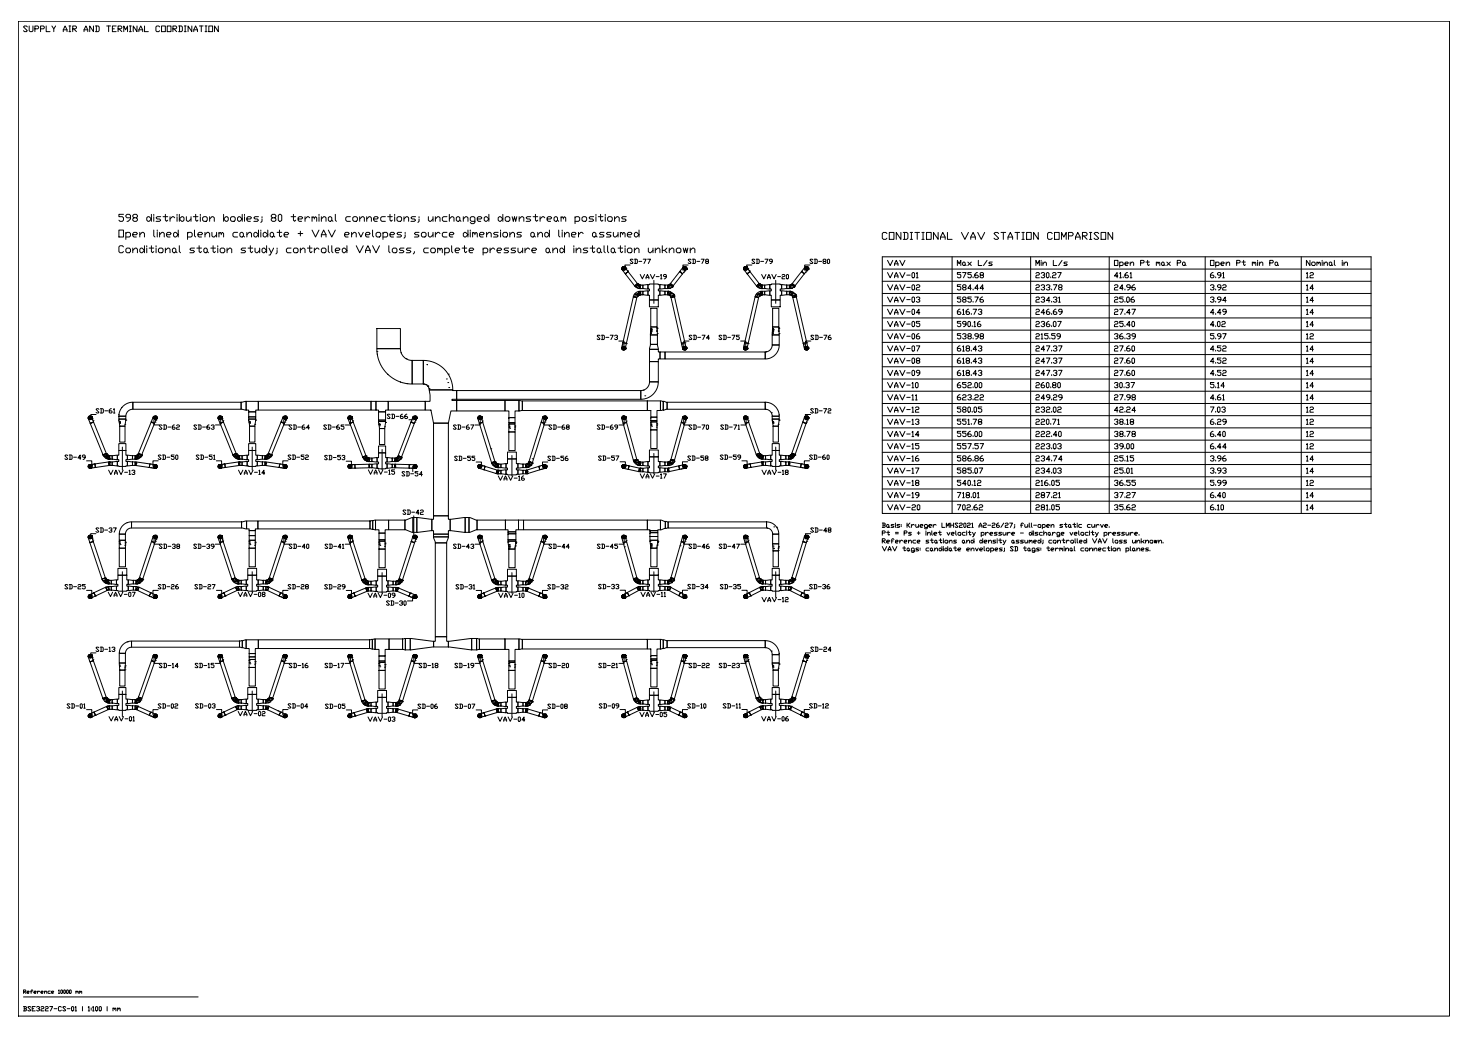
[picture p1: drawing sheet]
<svg xmlns="http://www.w3.org/2000/svg" width="841mm" height="594mm" viewBox="0 0 841 594" stroke-linecap="round" stroke-linejoin="round" font-family="sans-serif">
<defs><g id="words">
<g font-size="9.3">
<text x="67" y="129">598 distribution bodies; 80 terminal connections; unchanged downstream positions</text>
<text x="67" y="138">Open lined plenum candidate + VAV envelopes; source dimensions and liner assumed</text>
<text x="67" y="147">Conditional station study; controlled VAV loss, complete pressure and installation unknown</text>
</g>
<g font-size="7.9">
<text x="637" y="155">Open Pt max Pa</text>
<text x="692" y="155">Open Pt min Pa</text>
</g>
<text font-size="7.5" x="504" y="138">CONDITIONAL VAV STATION COMPARISON</text>
<g font-size="6.6">
<text x="12" y="19">SUPPLY AIR AND TERMINAL COORDINATION</text>
<text x="507" y="153">VAV</text>
<text x="547" y="153">Max L/s</text>
<text x="592" y="153">Min L/s</text>
<text x="747" y="153">Nominal in</text>
<text x="507" y="161">VAV-01</text>
<text x="547" y="161">575.68</text>
<text x="592" y="161">230.27</text>
<text x="637" y="161">41.61</text>
<text x="692" y="161">6.91</text>
<text x="747" y="161">12</text>
<text x="507" y="188">VAV-05</text>
<text x="547" y="188">590.16</text>
<text x="592" y="188">236.07</text>
<text x="637" y="188">25.40</text>
<text x="692" y="188">4.02</text>
<text x="747" y="188">14</text>
<text x="507" y="195">VAV-06</text>
<text x="547" y="195">538.98</text>
<text x="592" y="195">215.59</text>
<text x="637" y="195">36.39</text>
<text x="692" y="195">5.97</text>
<text x="747" y="195">12</text>
<text x="507" y="202">VAV-07</text>
<text x="547" y="202">618.43</text>
<text x="592" y="202">247.37</text>
<text x="637" y="202">27.60</text>
<text x="692" y="202">4.52</text>
<text x="747" y="202">14</text>
<text x="507" y="230">VAV-11</text>
<text x="547" y="230">623.22</text>
<text x="592" y="230">249.29</text>
<text x="637" y="230">27.98</text>
<text x="692" y="230">4.61</text>
<text x="747" y="230">14</text>
<text x="507" y="237">VAV-12</text>
<text x="547" y="237">580.05</text>
<text x="592" y="237">232.02</text>
<text x="637" y="237">42.24</text>
<text x="692" y="237">7.03</text>
<text x="747" y="237">12</text>
<text x="507" y="244">VAV-13</text>
<text x="547" y="244">551.78</text>
<text x="592" y="244">220.71</text>
<text x="637" y="244">38.18</text>
<text x="692" y="244">6.29</text>
<text x="747" y="244">12</text>
<text x="507" y="272">VAV-17</text>
<text x="547" y="272">585.07</text>
<text x="592" y="272">234.03</text>
<text x="637" y="272">25.01</text>
<text x="692" y="272">3.93</text>
<text x="747" y="272">14</text>
<text x="507" y="279">VAV-18</text>
<text x="547" y="279">540.12</text>
<text x="592" y="279">216.05</text>
<text x="637" y="279">36.55</text>
<text x="692" y="279">5.99</text>
<text x="747" y="279">12</text>
<text x="507" y="286">VAV-19</text>
<text x="547" y="286">718.01</text>
<text x="592" y="286">287.21</text>
<text x="637" y="286">37.27</text>
<text x="692" y="286">6.40</text>
<text x="747" y="286">14</text>
<text x="507" y="294">VAV-20</text>
<text x="547" y="294">702.62</text>
<text x="592" y="294">281.05</text>
<text x="637" y="294">35.62</text>
<text x="692" y="294">6.10</text>
<text x="747" y="294">14</text>
</g>
<g font-size="6.2">
<text x="507" y="167">VAV-02</text>
<text x="547" y="167">584.44</text>
<text x="592" y="167">233.78</text>
<text x="637" y="167">24.96</text>
<text x="692" y="167">3.92</text>
<text x="747" y="167">14</text>
<text x="507" y="174">VAV-03</text>
<text x="547" y="174">585.76</text>
<text x="592" y="174">234.31</text>
<text x="637" y="174">25.06</text>
<text x="692" y="174">3.94</text>
<text x="747" y="174">14</text>
<text x="507" y="181">VAV-04</text>
<text x="547" y="181">616.73</text>
<text x="592" y="181">246.69</text>
<text x="637" y="181">27.47</text>
<text x="692" y="181">4.49</text>
<text x="747" y="181">14</text>
<text x="507" y="209">VAV-08</text>
<text x="547" y="209">618.43</text>
<text x="592" y="209">247.37</text>
<text x="637" y="209">27.60</text>
<text x="692" y="209">4.52</text>
<text x="747" y="209">14</text>
<text x="507" y="216">VAV-09</text>
<text x="547" y="216">618.43</text>
<text x="592" y="216">247.37</text>
<text x="637" y="216">27.60</text>
<text x="692" y="216">4.52</text>
<text x="747" y="216">14</text>
<text x="507" y="223">VAV-10</text>
<text x="547" y="223">652.00</text>
<text x="592" y="223">260.80</text>
<text x="637" y="223">30.37</text>
<text x="692" y="223">5.14</text>
<text x="747" y="223">14</text>
<text x="507" y="251">VAV-14</text>
<text x="547" y="251">556.00</text>
<text x="592" y="251">222.40</text>
<text x="637" y="251">38.78</text>
<text x="692" y="251">6.40</text>
<text x="747" y="251">12</text>
<text x="507" y="258">VAV-15</text>
<text x="547" y="258">557.57</text>
<text x="592" y="258">223.03</text>
<text x="637" y="258">39.00</text>
<text x="692" y="258">6.44</text>
<text x="747" y="258">12</text>
<text x="36" y="265">SD-49</text>
<text x="89" y="265">SD-50</text>
<text x="111" y="265">SD-51</text>
<text x="164" y="265">SD-52</text>
<text x="507" y="265">VAV-16</text>
<text x="547" y="265">586.86</text>
<text x="592" y="265">234.74</text>
<text x="637" y="265">25.15</text>
<text x="692" y="265">3.96</text>
<text x="747" y="265">14</text>
<text x="210" y="273">VAV-15</text>
<text x="341" y="339">SD-33</text>
<text x="393" y="339">SD-34</text>
</g>
<g font-size="5.7">
<text x="360" y="152">SD-77</text>
<text x="393" y="152">SD-78</text>
<text x="430" y="152">SD-79</text>
<text x="463" y="152">SD-80</text>
<text x="365" y="161">VAV-19</text>
<text x="435" y="161">VAV-20</text>
<text x="341" y="196">SD-73</text>
<text x="394" y="196">SD-74</text>
<text x="411" y="196">SD-75</text>
<text x="463" y="196">SD-76</text>
<text x="54" y="238">SD-61</text>
<text x="463" y="238">SD-72</text>
<text x="220" y="241">SD-66</text>
<text x="90" y="247">SD-62</text>
<text x="110" y="247">SD-63</text>
<text x="164" y="247">SD-64</text>
<text x="184" y="247">SD-65</text>
<text x="259" y="247">SD-67</text>
<text x="313" y="247">SD-68</text>
<text x="341" y="247">SD-69</text>
<text x="393" y="247">SD-70</text>
<text x="412" y="247">SD-71</text>
<text x="185" y="265">SD-53</text>
<text x="259" y="265">SD-55</text>
<text x="313" y="265">SD-56</text>
<text x="341" y="265">SD-57</text>
<text x="393" y="265">SD-58</text>
<text x="411" y="264">SD-59</text>
<text x="462" y="264">SD-60</text>
<text x="61" y="273">VAV-13</text>
<text x="135" y="273">VAV-14</text>
<text x="229" y="274">SD-54</text>
<text x="365" y="275">VAV-17</text>
<text x="435" y="273">VAV-18</text>
<text x="284" y="276">VAV-16</text>
<text x="230" y="296">SD-42</text>
<text x="54" y="306">SD-37</text>
<text x="463" y="306">SD-48</text>
<text x="90" y="315">SD-38</text>
<text x="110" y="315">SD-39</text>
<text x="164" y="315">SD-40</text>
<text x="185" y="315">SD-41</text>
<text x="259" y="315">SD-43</text>
<text x="313" y="315">SD-44</text>
<text x="341" y="315">SD-45</text>
<text x="393" y="315">SD-46</text>
<text x="411" y="315">SD-47</text>
<text x="36" y="339">SD-25</text>
<text x="89" y="339">SD-26</text>
<text x="110" y="339">SD-27</text>
<text x="164" y="339">SD-28</text>
<text x="185" y="339">SD-29</text>
<text x="260" y="339">SD-31</text>
<text x="313" y="339">SD-32</text>
<text x="411" y="339">SD-35</text>
<text x="462" y="339">SD-36</text>
<text x="61" y="343">VAV-07</text>
<text x="135" y="343">VAV-08</text>
<text x="210" y="344">VAV-09</text>
<text x="220" y="348">SD-30</text>
<text x="284" y="344">VAV-10</text>
<text x="366" y="343">VAV-11</text>
<text x="435" y="346">VAV-12</text>
<text x="54" y="374">SD-13</text>
<text x="463" y="374">SD-24</text>
<text x="90" y="384">SD-14</text>
<text x="110" y="384">SD-15</text>
<text x="164" y="384">SD-16</text>
<text x="185" y="384">SD-17</text>
<text x="239" y="384">SD-18</text>
<text x="259" y="384">SD-19</text>
<text x="313" y="384">SD-20</text>
<text x="342" y="384">SD-21</text>
<text x="393" y="384">SD-22</text>
<text x="411" y="384">SD-23</text>
<text x="37" y="407">SD-01</text>
<text x="89" y="407">SD-02</text>
<text x="111" y="407">SD-03</text>
<text x="164" y="407">SD-04</text>
<text x="185" y="407">SD-05</text>
<text x="238" y="407">SD-06</text>
<text x="260" y="407">SD-07</text>
<text x="313" y="407">SD-08</text>
<text x="342" y="407">SD-09</text>
<text x="393" y="407">SD-10</text>
<text x="413" y="407">SD-11</text>
<text x="462" y="407">SD-12</text>
<text x="135" y="411">VAV-02</text>
<text x="365" y="412">VAV-05</text>
<text x="61" y="414">VAV-01</text>
<text x="210" y="415">VAV-03</text>
<text x="284" y="415">VAV-04</text>
<text x="435" y="414">VAV-06</text>
<text x="12" y="580">BSE3227-CS-01 | 1:100 | mm</text>
</g>
<text font-size="5.3" x="12" y="570">Reference 10000 mm</text>
</g></defs>
<!-- layer: MATERIAL -->
<g fill="none" stroke="#000" stroke-width=".57">
<path d="M356 154h.1M356 153h2l2 3-2 1-2-3zM356 153h.1M357 155h.1M357 154h.1M357 153h.1M358 153h.1M358 154h.1M358 157h.1M358 157l2-1 5 7-1 1zM359 155h.1M389 156l2 1-5 7-2-2z"/>
<path d="M390 155h.1M391 154h.1M391 153h1l1 1-2 3-2-1zM391 156h.1M392 154h.1M392 155h.1M393 154h.1M426 154h.1M426 153h2l2 3-2 1-2-3zM426 153h.1M426 155h.1M427 154h.1"/>
<path d="M427 155h.1M427 153h.1M428 154h.1M428 153h.1M428 157h.1M428 157l2-1 5 7-2 1zM429 155h.1M459 156l2 1-6 7-1-2zM459 155h.1M461 154h.1M461 153h1l1 1-2 3-2-1zM461 156h.1"/>
<path d="M461 155h.1M462 155h.1M462 154h.1M463 154h.1M363 170h2l-6 27-2-1zM363 170h.1M363 169h.1M364 170h.1M364 164l1-2 2 1v2h-2zM364 168h.1M364 169h.1M364 168l3-1v2h-2v1h-2z"/>
<path d="M364 164h.1M365 165h.1M365 169h.1M365 163h.1M365 164h.1M365 168h.1M365 170h.1M366 168h.1M366 164h.1M366 163h.1M366 167h.1M366 165h.1"/>
<path d="M366 169h.1M367 168h.1M367 163h.1M367 167h.1M367 169h.1M367 165h.1M367 164h.1M367 167h1v2h-1zM367 163h1v2h-1zM368 167h3v2h-3zM368 163h3v3l-3-1zM371 163h7v3h-1v1h1v2h-1v3h-5v-3h-1v-2h1v-1h-1z"/>
<path d="M372 172h5v4h-5zM373 177h3v10h-3zM378 163h3v2l-3 1zM378 167h3v2h-3zM381 163h1v2h-1zM381 167h1v2h-1zM382 163l2-1 2 2-2 1h-2zM382 167l3 1 1 2h-2v-1h-2zM383 164h.1M383 168h.1M383 169h.1M383 167h.1"/>
<path d="M383 165h.1M383 163h.1M384 169h.1M384 168h.1M384 164h.1M384 165h.1M384 167h.1M384 163h.1M384 170h.1M384 170h2l6 26-2 1zM385 168h.1M385 165h.1"/>
<path d="M385 169h.1M385 164h.1M385 163h.1M385 170h.1M386 168h.1M386 170h.1M386 169h.1M433 170h2l-6 27-2-1zM433 170h.1M433 169h.1M433 164l2-2 2 1v2h-2zM433 168h.1"/>
<path d="M433 168l4-1v2h-2v1h-2zM434 169h.1M434 164h.1M434 165h.1M435 165h.1M435 163h.1M435 169h.1M435 164h.1M435 168h.1M435 170h.1M435 167h.1M436 167h.1"/>
<path d="M436 169h.1M436 164h.1M436 168h.1M436 163h.1M436 165h.1M437 163h.1M437 164h.1M437 167h1v2h-1zM437 163h1v2h-1zM438 163h3v3l-3-1zM438 167h3v2h-3zM441 163h7v3h-1v1h1v2h-1v3h-5v-3h-1v-2h1v-1h-1z"/>
<path d="M442 172h5v4h-5zM443 177h3v10h-3zM448 167h3v2h-3zM448 163h3v2l-3 1zM451 167h1v2h-1zM451 163h1v2h-1zM452 163l2-1 1 2-1 1h-2zM452 167l3 1 1 2h-2l-1-1h-1zM452 164h.1M452 168h.1M452 169h.1M453 164h.1"/>
<path d="M453 168h.1M453 167h.1M453 165h.1M453 163h.1M453 169h.1M454 165h.1M454 164h.1M454 167h.1M454 169h.1M454 163h.1M454 168h.1M454 170h.1"/>
<path d="M454 170h2l6 26-2 1zM455 165h.1M455 169h.1M455 164h.1M455 163h.1M455 168h.1M455 170h.1M456 169h.1M456 170h.1M216 200h13l1 3 2 2 2 1h2v14l-7-1-7-5-4-6-2-4zM216 188h13v12h-13zM356 199h.1"/>
<path d="M356 200h.1M356 198h.1M357 200h.1M357 197h.1M357 199h.1M357 196l2 1-1 3-1 1-1-1zM358 199h.1M358 200h.1M359 197h.1M373 197h4v3h-5zM373 192h4v5h-4zM373 191h.1"/>
<path d="M373 190h.1M373 187h3l1 5h-4zM373 189h.1M373 188h.1M376 188h.1M376 189h.1M376 190h.1M377 191h.1M390 197l2-1 1 3v1h-2zM391 197h.1M391 199h.1M391 200h.1"/>
<path d="M392 199h.1M392 200h.1M393 199h.1M393 200h.1M426 199h.1M426 200h.1M426 198h.1M426 197h.1M427 199h.1M427 200h.1M427 196l2 1-1 3-1 1-1-1zM428 199h.1"/>
<path d="M428 200h.1M429 197h.1M442 192h4v6h-4zM442 198h4v3l-3 3-5 2v-4l3-2zM443 191h.1M443 190h.1M443 187h3v5h-4zM443 189h.1M443 188h.1M446 188h.1M446 189h.1M446 190h.1"/>
<path d="M446 191h.1M460 197l2-1 1 3-1 1h-1zM460 197h.1M461 199h.1M461 200h.1M462 200h.1M462 199h.1M463 199h.1M463 200h.1M216 201h.1M222 214h.1M229 219h.1"/>
<path d="M230 202h.1M233 205h.1M233 220h.1M236 206h.1M236 206h7v14h-7zM243 206l6 2 6 4 3 5 1 6h-13l-1-2-2-1zM245 209h.1M256 217h.1M257 219h.1M257 214h.1M372 219h5l-1 5-2 2-2 2-5 1v-5l2-1 2-1zM372 200h5v2h1v4h-1v1h-5z"/>
<path d="M372 207h5v12h-5zM378 202h3v4h-3zM381 202h57v4h-57zM51 239h.1M51 240h.1M51 239v-1l1 1 2 3-2 1zM51 238h.1M52 239h.1M52 238h.1M52 240h.1M53 240h.1M68 238h4v2h-4z"/>
<path d="M70 234h.1M70 233l3-2 3-1v4l-3 1-1 3h-4l1-2zM76 230h62v4h-62zM88 239h.1M88 239l1-1 1 1-1 4-2-1zM88 240h.1M88 238h.1M89 239h.1M89 240h.1M89 238h.1M90 239h.1M90 240h.1"/>
<path d="M125 239h.1M125 240h.1M125 239h2l1 3-2 1-1-3zM125 238h.1M126 239h.1M126 240h.1M126 238h.1M127 240h.1M127 239h.1M138 230h3v5l-3-1zM141 230h7v5h-1v1h-5v-1h-1zM142 239h5v1h-5z"/>
<path d="M142 236h5v3h-5zM148 230h65v5h-65zM162 239h.1M162 239l1-1 1 1-1 4-2-1zM162 240h.1M163 239h.1M163 240h.1M163 238h.1M164 240h.1M164 238h.1M164 239h.1M199 240h.1"/>
<path d="M199 239h.1M199 239l2-1v1l1 3-2 1zM200 239h.1M200 240h.1M200 238h.1M201 240h.1M201 239h.1M201 238h.1M202 240h.1M213 230h2v5h-2zM215 230h7v5h-1v1h-4v-1h-2zM217 236h4v5h-4z"/>
<path d="M222 230h22v5h-22zM236 239h.1M237 239h.1M237 239l1-1 1 1-2 4-2-1zM237 240h.1M237 238h.1M238 240h.1M238 239h.1M238 238h.1M239 240h.1M239 239h.1M243 220h.1"/>
<path d="M244 220h.1M245 221h.1M246 223h.1M246 223l16 1v5h-3h3v6h-4l-1 7h-9l-1-7h-3v-5h2zM257 222h.1M262 229h27v6h-27zM262 224h105v5h-105zM274 240h.1M274 239h.1M274 239h1l2 3-2 1zM274 238h.1M275 239h.1"/>
<path d="M275 238h.1M275 240h.1M276 239h.1M276 240h.1M289 229h8v6h-2v4h-3v-4h-3zM292 239h3v3h-3zM297 229l2 1v5h-2zM299 230h72v5h-72zM311 239h.1M311 239l1-1 1 1-1 4-2-1zM311 240h.1M312 240h.1"/>
<path d="M312 239h.1M312 238h.1M313 240h.1M313 239h.1M356 240h.1M356 239h.1M356 239h2l1 3-2 1-1-3zM357 240h.1M357 239h.1M357 238h.1M358 239h.1M358 238h.1"/>
<path d="M358 240h.1M368 224h.1M369 227h.1M371 230h7v5h-2v4h-3v-4h-2zM373 239h3v2h-3zM378 230h2v5h-1h-1zM380 230h2v4l-2 1zM382 230h56v4h-56zM391 239h.1M391 239l1-1 1 1-1 4-2-1zM391 240h.1M392 239h.1"/>
<path d="M392 240h.1M392 238h.1M393 239h.1M393 240h.1M426 240h.1M426 239h.1M426 239l1-1 1 1 1 3-2 1zM427 239h.1M427 238h.1M427 240h.1M428 240h.1M428 239h.1"/>
<path d="M438 230l3 1 3 1 2 3v3h-4l-1-2-3-2zM442 236h.1M442 238h4v2h-4zM446 238h.1M461 239h.1M461 239l1-1 1 1-1 4-2-1zM461 240h.1M462 240h.1M463 240h.1M52 242h.1M52 243l2-1 7 18-2 1zM53 241h.1"/>
<path d="M61 260h.1M68 254h4v4h-4zM68 258h4v3h1v2h-1v1h1v3h-6v-3h1v-1h-1v-2h1zM68 240h4v4h-3zM68 241h.1M68 242h.1M69 243h.1M69 244h3v9h-3zM72 243h.1M72 241h.1M87 242l2 1-8 18-2-1zM87 242h.1"/>
<path d="M126 242h.1M126 243l2-1 7 18-2 1zM128 241h.1M135 260h.1M142 254h5v4h-5zM142 258h5v3v2v1v3h-5v-3v-1v-2zM142 240h5l-1 4h-3zM143 241h.1M143 242h.1M143 243h.1M143 244h3v9h-3zM146 243h.1"/>
<path d="M146 241h.1M161 242l2 1-8 18-1-1zM161 242h.1M200 242h.1M200 243l2-1 8 19-2 1zM202 241h.1M217 241h4h-4zM217 241h4l-1 5h-3zM217 259h4v3h1v3h-1v1h1v2h-6v-2h1v-1h-1v-3h1zM217 255h4v4h-4zM217 243h.1M217 244h.1"/>
<path d="M217 246h3v9h-3zM220 244h.1M235 242l2 1-7 19-2-1zM238 242h.1M238 241h.1M248 242h9v54h-9zM275 242h.1M275 243l2-1 7 22-2 1zM275 243h.1M276 241h.1M281 257h.1M291 259h5v4h-5z"/>
<path d="M292 247h3v11h-3zM292 243h3v4h-3zM292 243h.1M292 244h.1M292 245h.1M292 242h3v1h-3zM295 246h.1M295 245h.1M295 244h.1M310 242l2 1-7 22-2-1zM310 242h.1M313 241h.1"/>
<path d="M357 242h.1M357 243l2-1 6 21-2 1zM359 241h.1M372 258h5v4h-5zM373 246h3v11h-3zM373 241h3v1h-3zM373 242h3v4h-3zM373 242h.1M373 243h.1M373 244h.1M376 245h.1M376 244h.1"/>
<path d="M376 243h.1M390 242l2 1-6 21-2-1zM390 242h.1M393 241h.1M427 242h.1M427 243l2-1 6 18h-2zM429 241h.1M435 260h.1M442 254h4v4h-4zM442 258h4v3h1v2h-1v1h1v3h-5v-3v-1v-2zM442 240h4v4h-3zM443 241h.1"/>
<path d="M443 242h.1M443 243h.1M443 244h3v9h-3zM446 243h.1M446 241h.1M454 260h.1M460 242l2 1-6 17h-2zM460 242h.1M462 242h.1M462 241h.1M51 267h.1M51 268h.1"/>
<path d="M51 267l3-1 1 2h-4zM52 268h.1M52 267h.1M52 266h.1M54 266h.1M54 266l8-1v2l-7 1zM55 268h.1M59 261l2-1 2 1v2l-3-1zM59 261h.1M60 261h.1M60 262h.1M60 260h.1"/>
<path d="M61 261h.1M61 262h.1M61 263h.1M62 261h.1M62 262h.1M62 263h.1M62 265h1v2zM62 265h.1M62 266h.1M63 262h.1M63 265h.1M63 266h.1"/>
<path d="M63 263h.1M63 261h.1M63 265h1v2h-1zM63 261h1v2h-1zM64 261h3v2h-3zM64 265l3-1v3h-3zM73 261h3v2h-3zM73 264l3 1v2h-3zM76 261h1v2h-1zM76 265h1v2h-1zM77 261l2-1 2 1-1 1-2 1h-1zM77 265h1v2z"/>
<path d="M77 262h.1M78 261h.1M78 262h.1M78 265h.1M78 263h.1M78 266h.1M78 265l8 1v2l-8-1zM79 262h.1M79 263h.1M79 261h.1M79 260h.1M80 262h.1"/>
<path d="M80 261h.1M80 260h.1M81 262h.1M81 261h.1M86 266h3l1 2h-1h-3zM86 266h.1M86 268h.1M88 268h.1M88 267h.1M89 268h.1M89 267h.1M90 267h.1"/>
<path d="M90 268h.1M125 267h.1M125 268h.1M125 266h4v2h-3l-1-1zM126 267h.1M126 268h.1M126 266h.1M127 266h.1M127 267h.1M127 268h.1M128 266h.1M129 266l8-1v2l-8 1z"/>
<path d="M129 268h.1M133 261l2-1 2 1v2l-2-1zM134 261h.1M134 262h.1M135 262h.1M135 261h.1M135 263h.1M136 262h.1M136 260h.1M136 261h.1M136 263h.1M137 261h.1"/>
<path d="M137 262h.1M137 263h.1M137 265v2zM137 265h.1M137 266h.1M137 261h2v2h-2zM137 265h2v2h-2zM139 261h3v2h-3zM139 265l3-1v3h-3zM147 264l3 1v2h-3zM147 261h3v2h-3zM150 265h2v2h-2z"/>
<path d="M150 261h2v2h-2zM152 261l2-1 2 1-2 1-2 1zM152 265v2zM152 262h.1M152 265h.1M152 261h.1M152 263h.1M152 266h.1M152 265l8 1v2l-8-1zM153 261h.1M153 263h.1M153 262h.1"/>
<path d="M153 260h.1M154 260h.1M154 262h.1M154 261h.1M155 262h.1M155 261h.1M160 266h4v2h-1h-3zM160 266h.1M161 268h.1M162 268h.1M162 267h.1M163 267h.1"/>
<path d="M163 268h.1M164 268h.1M164 267h.1M199 267h.1M200 268h.1M200 266h3v2h-3l-1-1zM200 267h.1M201 268h.1M201 267h.1M201 266h.1M203 266h.1M203 268h.1"/>
<path d="M203 266h8l1 2h-9zM208 262l2-1 2 1v2h-3zM208 262h.1M208 263h.1M209 263h.1M209 262h.1M209 264h.1M210 264h.1M210 261h.1M210 262h.1M210 263h.1M211 262h.1"/>
<path d="M211 263h.1M211 264h.1M212 262h1v2h-1zM213 266h3v2h-3zM213 262h3v3l-3-1zM222 266h3v2h-3zM222 262h3v2l-3 1zM225 262h1v2h-1zM226 262l2-1 2 1-1 1-2 1h-1zM226 263h.1M226 266h8v2h-8zM226 264h.1"/>
<path d="M227 264h.1M227 263h.1M227 262h.1M228 263h.1M228 264h.1M228 262h.1M228 261h.1M229 264h.1M229 263h.1M229 262h.1M230 263h.1M230 262h.1"/>
<path d="M234 266h4v2h-4zM235 266h.1M237 267h.1M237 266h.1M238 266h.1M238 267h.1M239 267h.1M274 267h.1M274 268h.1M274 267l1-1 3 1-1 2-3-1zM275 267h.1M275 268h.1"/>
<path d="M275 266h.1M276 267h.1M277 267h.1M277 269h.1M278 267l7 2-1 2-7-2zM282 265l2-1v2h1v2l-2-1zM282 265h.1M282 266h.1M283 267h.1M283 265h.1M283 266h.1M284 264h.1"/>
<path d="M284 265h.1M284 266h.1M284 267h.1M284 268h.1M285 267h.1M285 266h.1M285 269v2h-1zM285 270h.1M285 268h.1M285 269h.1M285 266h2v2h-2zM285 269h2v2h-2z"/>
<path d="M287 266h3v2h-3zM287 269h3v3l-3-1zM291 263h5v3h1v2h-1v1h1v3h-7v-3h1v-1h-1v-2h1zM297 269h3v2l-3 1zM297 266h3v2h-3zM300 269h1v2h-1zM300 266h1v2h-1zM301 266l1-1 1-1 2 1-1 2-2 1h-1zM301 269h1v2h-1zM301 267h.1M301 269h.1M301 268h.1"/>
<path d="M302 269h.1M302 267h.1M302 270h.1M302 268h.1M302 269l7-2v2l-7 2zM302 266h.1M303 267h.1M303 265h.1M303 266h.1M304 266h.1M304 265h.1M304 267h.1"/>
<path d="M305 266h.1M305 265h.1M305 263h.1M309 267l3-1 1 1-1 1-3 1zM309 267h.1M310 269h.1M311 267h.1M311 268h.1M311 269h.1M312 267h.1M312 268h.1M313 267h.1"/>
<path d="M313 268h.1M356 267h.1M356 268h.1M356 267l1-1 3 1v2l-3-1zM357 267h.1M357 268h.1M358 267h.1M358 268h.1M358 266h.1M360 267h.1M360 269h.1M360 267l6 1v2l-6-1z"/>
<path d="M363 264l2-1 1 1 1 1v2l-3-1zM363 264h.1M363 265h.1M364 264h.1M364 265h.1M364 266h.1M365 265h.1M365 264h.1M365 266h.1M365 263h.1M366 264h.1M366 267h.1"/>
<path d="M366 265h.1M366 266h.1M366 268h1v2h-1zM367 269h.1M367 267h.1M367 265h.1M367 268h.1M367 265h1v2h-1zM367 268h1v2h-1zM368 265l3-1v3h-3zM368 268h3v3l-3-1zM372 262h5v2h1v3h-1v1h1v3h-7v-3h1v-1h-1v-3h1z"/>
<path d="M378 264l3 1v2h-3zM378 268h3v2l-3 1zM381 265h1v2h-1zM381 268h1v2h-1zM382 268h1v2h-1zM382 265l2-1v-1l2 1-1 2-2 1h-1zM383 266h.1M383 265h.1M383 267h.1M383 268h.1M383 269h.1M383 268l6-1v2l-6 1z"/>
<path d="M383 264h.1M384 264h.1M384 265h.1M384 266h.1M384 263h.1M385 263h.1M385 266h.1M385 264h.1M385 265h.1M386 265h.1M386 264h.1M389 267l3-1 1 1-1 1-3 1z"/>
<path d="M389 267h.1M390 269h.1M391 268h.1M391 267h.1M392 268h.1M392 267h.1M393 268h.1M393 267h.1M426 267h.1M426 268h.1M426 266h4v2h-3h-1zM426 266h.1"/>
<path d="M427 267h.1M427 268h.1M427 266h.1M428 266h.1M428 267h.1M428 268h.1M429 266h.1M430 266l6-1 1 2-7 1zM430 268h.1M433 260h2l2 1v2l-2-1zM433 261h.1M434 261h.1"/>
<path d="M434 260h.1M434 262h.1M435 261h.1M435 262h.1M435 263h.1M436 260h.1M436 261h.1M436 262h.1M436 263h.1M436 265h1v2zM437 261h.1M437 262h.1"/>
<path d="M437 265h.1M437 266h.1M437 265h2v2h-2zM437 261h2v2h-2zM439 265l3-1v3h-3zM439 261h3v2h-3zM447 264l3 1v2h-3zM447 261h3v2h-3zM450 261h2v2h-2zM450 265h2v2h-2zM452 261l2-1h2l-2 2-2 1zM452 265v2z"/>
<path d="M452 262h.1M452 263h.1M452 261h.1M452 265h.1M452 266h.1M452 265l7 1v2l-7-1zM453 262h.1M453 263h.1M453 261h.1M453 260h.1M454 262h.1M454 261h.1"/>
<path d="M455 261h.1M455 260h.1M459 266h3l1 2h-1h-3zM459 266h.1M459 268h.1M461 268h.1M461 267h.1M462 267h.1M462 268h.1M462 266h.1M463 267h.1M463 268h.1"/>
<path d="M73 299h.1M75 299h63v3h-63zM138 299l3-1v5l-3-1zM141 298h7v5h-2v1h-3v-1h-2zM148 298h64v5h-64zM212 298h2v5h-2zM214 298h1v6l-1-1zM215 298h8v6h-2v1h-4v-1h-2zM223 298h9v6h-9zM232 298l5-2v9l-5-1zM237 296h2v9h-2zM239 296l8 1v7l-8 1z"/>
<path d="M248 296h9v1h1v7h-1v2h-9v-2h-1v-7h1zM258 297l8-1v9l-8-1zM266 296h3v9h-3zM269 296l4 2v6l-4 1zM273 298h17v6h-17zM290 298h7v6h-1v1h-5v-1h-1zM297 298h3v6h-3zM300 298h71v6h-71zM371 298h7v6h-1h-6zM378 298l3 1v4l-2 1h-1zM381 299h2v3l-2 1zM383 299h56v3h-56z"/>
<path d="M439 299h3l2 2 2 2v3h-3l-1-2-3-2zM51 308h.1M51 307h1l1 3-2 1zM51 307h.1M51 309h.1M51 311h.1M51 311l2-1 7 21-2 1zM52 308h.1M53 308h.1M53 309h.1M68 310h4v4h-4zM68 311h.1"/>
<path d="M68 312h.1M68 310h.1M68 314h4v11h-4zM68 306h4v4h-4zM69 312h.1M70 301l3-1 2-1v3l-2 2-1 2h-4l1-3zM72 313h.1M72 312h.1M72 311h.1M87 310l2 1-7 21-2-1zM87 310h.1M88 308h.1"/>
<path d="M88 307h.1M88 307h1h1l-1 4-2-1zM89 307h.1M89 309h.1M89 308h.1M90 307h.1M90 308h.1M125 308h.1M125 307h2l1 3-2 1zM125 307h.1M126 307h.1M126 309h.1"/>
<path d="M126 308h.1M126 311h.1M126 311l2-1 7 21-2 1zM127 308h.1M127 307h.1M128 309h.1M143 314h3v11h-3zM143 307h3v3h-3zM143 310h3v4h-3zM143 310h.1M143 311h.1M143 312h.1"/>
<path d="M143 304h3v3h-3zM146 313h.1M146 312h.1M146 311h.1M161 310l2 1-7 21-2-1zM161 310h.1M162 308h.1M162 307h.1M162 307h1h1l-1 4-2-1zM163 307h.1M163 308h.1M163 309h.1"/>
<path d="M164 309h.1M164 307h.1M164 308h.1M199 308h.1M199 307h.1M199 307h2l1 3-2 1zM200 307h.1M200 308h.1M200 309h.1M200 311h.1M200 311l2-1 7 22h-2zM201 308h.1"/>
<path d="M201 307h.1M202 308h.1M202 309h.1M217 310h4v5h-4zM217 312h.1M217 311h.1M217 315h4v10h-4zM217 309h4v1h-4zM217 305h4v4h-4zM218 312h.1M220 313h.1M220 312h.1"/>
<path d="M221 311h.1M236 310l2 1-7 21h-2zM236 310h.1M236 308h.1M237 307h.1M237 307h1h1l-1 4-2-1zM237 308h.1M237 309h.1M238 307h.1M238 309h.1M238 308h.1M238 310h.1"/>
<path d="M239 308h.1M239 307h.1M248 306h9v2h-9zM248 308h9l-1 3h-7zM249 311h7v54h-7zM274 308h.1M274 307h.1M274 307h2l1 3-2 1zM274 309h.1M275 307h.1M275 308h.1M275 311h.1"/>
<path d="M275 311l2-1 7 22h-2zM276 307h.1M276 308h.1M276 309h.1M291 309h5v1h-5zM291 306h5v3h-5zM291 310h5l-1 5h-3zM291 311h.1M291 305h5v1h-5zM291 312h.1M291 313h.1M292 314v1z"/>
<path d="M292 313h.1M292 315h3v10h-3zM292 312h.1M292 314h.1M295 314h.1M295 313h.1M295 312h.1M295 311h.1M296 311h.1M310 310l2 1-7 21h-2zM310 310h.1M311 308h.1"/>
<path d="M311 307h.1M311 307h1h1l-1 4-2-1zM312 308h.1M312 307h.1M312 309h.1M313 307h.1M313 308h.1M356 308h.1M356 307h.1M356 307h2l1 3-2 1zM357 308h.1M357 307h.1"/>
<path d="M357 309h.1M357 311h.1M357 311l2-1 6 21-2 1zM358 307h.1M358 308h.1M358 313h.1M359 310h.1M372 307h5v3h-5zM372 305h5v2h-5zM372 310h5l-1 4h-3zM372 310h.1M372 304h5v1h-5z"/>
<path d="M373 311h.1M373 312h.1M373 313h.1M373 314h3v11h-3zM373 314h.1M376 313h.1M376 312h.1M377 311h.1M377 310h.1M390 313h.1M390 310l2 1-6 21-2-1zM390 310h.1"/>
<path d="M391 308h.1M391 307h.1M391 307h1h1l-1 4-2-1zM392 307h.1M392 308h.1M392 309h.1M393 307h.1M393 308h.1M393 309h.1M426 308h.1M426 307h.1M426 307h2l1 3-2 1z"/>
<path d="M427 308h.1M427 307h.1M427 309h.1M427 311h.1M427 311l2-1 6 21-2 1zM428 308h.1M428 307h.1M429 309h.1M443 306h3v6h-3zM443 312h3v4h-3zM443 313h.1M443 316h3v9h-3z"/>
<path d="M443 314h.1M443 302h.1M445 302h.1M446 314h.1M446 315h.1M446 313h.1M460 310l2 1-6 21-2-1zM460 310h.1M461 308h.1M461 307h.1M461 307h1h1l-1 4-2-1zM462 308h.1"/>
<path d="M462 309h.1M462 310h.1M463 309h.1M463 308h.1M53 340h.1M54 340l7-4v2l-6 3zM58 332l2-1 2 1v3l-2-1zM59 332h.1M59 333h.1M60 333h.1M60 332h.1M60 331h.1"/>
<path d="M60 334h.1M61 336h1v2h-1zM61 334h.1M61 333h.1M61 332h.1M62 333h.1M62 332h.1M62 334h.1M62 332h2v3h-2zM62 336h2v2h-2zM64 336h3v2h-3zM64 332h3v3h-3z"/>
<path d="M68 330h5v2v3v1v2h-6v-2h1v-1h-1v-3h1zM68 326h5v4h-5zM73 336h3v2h-3zM73 332h3v3h-3zM76 332h2v3h-2zM76 336h2v2h-2zM78 332h1l1-1 2 1-1 2h-2l-1 1zM78 336h2l-1 2h-1zM78 333h.1M78 334h.1M78 332h.1M79 334h.1"/>
<path d="M79 332h.1M79 333h.1M80 334h.1M80 333h.1M80 332h.1M80 336l6 4v1l-7-3zM80 331h.1M81 332h.1M81 333h.1M82 332h.1M86 340l3 1v1l-1 1-2-2zM87 340h.1"/>
<path d="M127 340h.1M128 340l7-4 1 2-7 3zM133 332l2-1 2 1v3l-3-1zM133 332h.1M133 333h.1M134 332h.1M134 333h.1M134 331h.1M135 333h.1M135 332h.1M135 336h2v2h-1zM135 334h.1"/>
<path d="M135 336h.1M136 332h.1M136 334h.1M136 333h.1M136 336h.1M137 333h.1M137 334h.1M137 336h1v2h-1zM137 332h1v3h-1zM138 336h3v2h-3zM138 332h3v3h-3zM142 330h5v2h1v3h-1v1h1v2h-7v-2h1v-1h-1v-3h1z"/>
<path d="M142 326h5v4h-5zM148 336h3v2h-3zM148 332h3v3h-3zM151 332h1v3h-1zM151 336h1v2h-1zM152 332l2-1 2 1-1 2h-2l-1 1zM152 336h2l-1 2h-1zM152 334h.1M152 333h.1M152 332h.1M153 333h.1M153 336h.1"/>
<path d="M153 334h.1M153 332h.1M154 336h.1M154 332h.1M154 334h.1M154 333h.1M154 336l7 4-1 1-7-3zM155 333h.1M155 331h.1M155 332h.1M156 332h.1M156 333h.1"/>
<path d="M161 340l3 1v1l-1 1-3-2zM161 340h.1M202 340h.1M203 340l7-3v2l-7 3zM207 332h2l1 1h1v2l-2-1zM207 333h.1M207 332h.1M208 333h.1M208 332h.1M208 334h.1M209 334h.1M209 332h.1"/>
<path d="M209 333h.1M209 335h.1M210 333h.1M210 334h.1M210 337h1v2h-1zM210 332h.1M210 335h.1M210 337h.1M211 333h.1M211 337h.1M211 334h.1M211 335h.1"/>
<path d="M211 333h2v2h-2zM211 337h2v2h-2zM213 333h3v2h-3zM213 337l3-1v3h-3zM216 330h5v3h1v2h-1v1h1v3h-6v-3v-1v-2zM216 326h5v4h-5zM222 333h3v2h-3zM222 336l3 1v2h-3zM225 333h2v2h-2zM225 337h2v2h-2zM227 333h1l1-1h2l-2 2-2 1zM227 337h1v2h-1z"/>
<path d="M227 335h.1M227 333h.1M227 337h.1M227 334h.1M228 333h.1M228 335h.1M228 337h.1M228 334h.1M228 332h.1M228 337l7 3-1 2-7-3zM229 332h.1M229 335h.1"/>
<path d="M229 333h.1M229 334h.1M230 333h.1M230 334h.1M230 332h.1M231 333h.1M231 332h.1M235 340l3 1v2h-1l-3-1zM235 340h.1M276 340h.1M277 340l7-3 1 2-7 3zM282 332h2v1h1v2l-2-1z"/>
<path d="M282 332h.1M282 333h.1M282 334h.1M283 333h.1M283 334h.1M283 332h.1M284 333h.1M284 332h.1M284 334h.1M284 337h1v2zM284 335h.1M284 337h.1"/>
<path d="M285 337h.1M285 335h.1M285 333h.1M285 334h.1M285 333h2v2h-2zM285 337h2v2h-2zM287 337l3-1v3h-3zM287 333h3v2h-3zM291 330h5v3h1v2h-1v1h1v3h-7v-3h1v-1h-1v-2h1zM291 326h5v4h-5zM297 336l3 1v2h-3zM297 333h3v2h-3z"/>
<path d="M300 337h1v2h-1zM300 333h1v2h-1zM301 333h1l1-1h2l-1 2-2 1h-1zM301 337h2l-1 2h-1zM301 335h.1M301 333h.1M301 337h.1M302 333h.1M302 334h.1M302 337h.1M302 335h.1M303 333h.1"/>
<path d="M303 334h.1M303 335h.1M303 337h.1M303 332h.1M303 337l6 3v2l-7-3zM304 333h.1M304 332h.1M304 334h.1M305 333h.1M305 332h.1M309 340l4 1v1l-1 1-3-1zM310 340h.1"/>
<path d="M359 340h.1M359 339l6-2 1 1-6 3zM363 332l2-1v1h2v3l-3-1zM363 332h.1M363 333h.1M364 333h.1M364 332h.1M364 334h.1M365 332h.1M365 331h.1M365 334h.1M365 337l2-1v2h-1z"/>
<path d="M365 333h.1M366 334h.1M366 333h.1M366 332h.1M366 336h.1M367 333h.1M367 334h.1M367 332h.1M367 332h1v3h-1zM367 336h1v2h-1zM368 336h3v2h-3zM368 332h3v3h-3z"/>
<path d="M372 326h5v4h-5zM372 330h5v2h1v3h-1v1h1v2h-7v-2h1v-1h-1v-3h1zM378 332h3v3h-3zM378 336h3v2h-3zM381 332h1v3h-1zM381 336h1v2h-1zM382 332h2v-1l2 1-1 2h-2l-1 1zM382 336l2 1-1 1h-1zM383 333h.1M383 334h.1M383 332h.1M383 336h.1"/>
<path d="M384 336h.1M384 332h.1M384 333h.1M384 337l6 2-1 2-6-3zM385 331h.1M385 334h.1M385 333h.1M385 332h.1M386 333h.1M386 331h.1M386 332h.1M390 340l3 1v1l-1 1-3-2z"/>
<path d="M390 340h.1M428 340h.1M429 340l6-4 1 2-6 3zM433 332l2-1 1 1h1v3l-2-1zM433 332h.1M434 332h.1M434 333h.1M435 331h.1M435 332h.1M435 333h.1M435 334h.1M435 336h2v2h-1z"/>
<path d="M436 336h.1M436 334h.1M436 332h.1M436 333h.1M436 337h.1M436 338h.1M437 337h.1M437 338h.1M437 332h.1M437 334h.1M437 333h.1M437 336h.1"/>
<path d="M437 332h2v3h-2zM437 336h2v2h-2zM439 336h3v2h-3zM439 332h3v3h-3zM442 326h4v4h-4zM442 330h4v2h1v3h-1v1h1v2h-5v-2v-1v-3zM447 332h3v3h-3zM447 336h3v2h-3zM450 332h2v3h-2zM450 336h2v2h-2zM452 332h1l1-1 2 1-1 1-2 1-1 1zM452 336h2l-1 2h-1z"/>
<path d="M452 338h.1M452 334h.1M452 336h.1M452 333h.1M452 332h.1M453 338h.1M453 337h.1M453 332h.1M453 336h.1M453 333h.1M453 334h.1M454 337l6 3-1 1-6-3z"/>
<path d="M454 332h.1M454 333h.1M454 331h.1M454 334h.1M455 332h.1M460 340l3 1v1l-1 1-3-2zM460 340h.1M51 342h.1M51 341h.1M51 341l3-1 1 1-4 2v-1zM51 343h.1M52 342h.1"/>
<path d="M52 341h.1M52 343h.1M52 340h.1M55 342h.1M86 342h.1M87 342h.1M88 342h.1M88 341h.1M88 343h.1M89 342h.1M89 341h.1M89 343h.1"/>
<path d="M90 342h.1M125 342h.1M125 341h.1M125 341l3-1 1 1-3 2-1-1zM125 343h.1M126 341h.1M126 342h.1M126 343h.1M126 340h.1M127 342h.1M127 343h.1M127 341h.1"/>
<path d="M129 342h.1M161 342h.1M162 342h.1M162 341h.1M163 341h.1M163 343h.1M163 342h.1M164 342h.1M164 341h.1M164 343h.1M199 342h.1M199 341h.1"/>
<path d="M199 341l4-1v2l-3 1-1-1zM200 342h.1M200 341h.1M200 343h.1M201 341h.1M201 343h.1M201 342h.1M201 340h.1M203 342h.1M236 342h.1M237 342h.1M237 341h.1"/>
<path d="M237 343h.1M238 342h.1M238 341h.1M238 343h.1M274 342h.1M274 341h.1M274 341l3-1 1 2-3 1-1-1zM274 343h.1M275 342h.1M275 341h.1M275 343h.1M275 340h.1"/>
<path d="M276 342h.1M278 342h.1M309 342h.1M311 342h.1M311 341h.1M311 343h.1M312 341h.1M312 342h.1M312 343h.1M313 342h.1M313 343h.1M313 341h.1"/>
<path d="M356 342h.1M356 341h.1M356 341l3-2 1 2-3 2-1-1zM357 341h.1M357 342h.1M357 343h.1M358 341h.1M358 343h.1M358 340h.1M358 342h.1M360 341h.1M390 342h.1"/>
<path d="M391 342h.1M391 341h.1M391 343h.1M392 341h.1M392 342h.1M392 343h.1M393 341h.1M393 342h.1M393 343h.1M426 342h.1M426 341h.1M426 341l3-1 1 1-3 2-1-1z"/>
<path d="M427 342h.1M427 343h.1M427 341h.1M427 340h.1M428 342h.1M428 341h.1M428 343h.1M430 341h.1M459 342h.1M460 342h.1M461 342h.1M461 341h.1"/>
<path d="M461 343h.1M462 342h.1M462 341h.1M462 343h.1M463 342h.1M463 341h.1M463 343h.1M51 376h.1M51 377h.1M51 375h.1M51 375h1l1 4h-1l-2-3zM52 379h.1"/>
<path d="M52 376h.1M52 379l1-1 8 21-2 1zM52 377h.1M53 377h.1M53 378h.1M68 380h4v4h-3zM68 374h4v6h-4zM70 369l2-1 3-1v4l-2 1-1 2h-4l1-2zM73 368h.1M75 367h62v4h-62zM87 378l2 1-8 21-2-1zM87 378h.1"/>
<path d="M88 376h.1M88 375h.1M88 377h.1M88 375h1l1 1-1 3h-2zM89 377h.1M89 375h.1M89 376h.1M90 376h.1M90 375h.1M125 376h.1M125 377h.1M125 375h.1"/>
<path d="M125 375h2l1 4h-2l-1-3zM126 377h.1M126 376h.1M126 375h.1M126 379h.1M126 379h2l7 20-2 1zM127 376h.1M127 375h.1M127 377h.1M128 378h.1M137 367h2v4h-2zM139 367h2v5l-2-1z"/>
<path d="M141 367h7v5h-2v2h-3v-2h-2zM143 378h3v4h-3zM143 378h.1M143 379h.1M143 380h.1M143 374h3v2h-3zM143 376h3v2h-3zM146 380h.1M146 379h.1M148 367h64v5h-64zM161 379h2l-7 21-2-1zM161 378h.1"/>
<path d="M162 376h.1M162 375h1l1 1-1 3h-2zM162 375h.1M162 377h.1M163 376h.1M163 375h.1M163 377h.1M164 377h.1M164 375h.1M164 376h.1M199 376h.1M199 377h.1"/>
<path d="M200 375h1l1 4h-2zM200 375h.1M200 376h.1M200 377h.1M200 379h.1M200 379h2l7 22-2 1zM201 376h.1M201 375h.1M201 377h.1M202 377h.1M202 378h.1M212 367l1-1v6h-1z"/>
<path d="M213 366h2v6h-2zM215 366h8v6h-2v4h-4v-4h-2zM217 379h4v5h-4zM217 376h4v3h-4zM217 379h4h-4zM223 366h8v6h-8zM231 366h1v6h-1zM232 366h3v6h-3zM235 366l13 1v4l-13 1zM236 379h2l-7 23-2-1zM236 378h.1M236 376h.1"/>
<path d="M237 376h.1M237 375h1l1 1-1 3h-2zM237 375h.1M237 377h.1M238 375h.1M238 376h.1M238 377h.1M239 376h.1M249 365h7v2h1v4h-9v-4h1zM257 367l13-1v6l-13-1zM270 366h3v6h-3zM273 366h2v6h-1h-1z"/>
<path d="M274 376h.1M274 377h.1M274 375h1h1l1 4h-2zM274 375h.1M275 375h.1M275 379h.1M275 379h2l6 22-1 1zM275 376h.1M275 366h14v6h-14zM275 377h.1M276 375h.1M276 376h.1"/>
<path d="M276 377h.1M276 378h.1M289 366h8v6h-2v7h-3v-7h-3zM292 379h3v5h-3zM292 379h3h-3zM297 366h2v6h-2zM299 366h72v6h-72zM310 379h2l-7 23-2-1zM310 378h.1M311 376h.1M311 375h1l1 1-1 3h-2zM311 375h.1"/>
<path d="M311 377h.1M312 376h.1M312 375h.1M312 377h.1M313 376h.1M313 377h.1M313 375h.1M356 376h.1M356 377h.1M356 375h1h1l1 4h-2zM356 375h.1M357 376h.1"/>
<path d="M357 375h.1M357 377h.1M357 379h.1M357 379h2l6 21h-2zM358 376h.1M358 375h.1M358 377h.1M359 378h.1M371 366h7v6h-2v4h-3v-4h-2zM373 378h3h-3zM373 378h3v5h-3zM373 379h.1"/>
<path d="M373 380h.1M373 376h3v2h-3zM376 379h.1M376 380h.1M378 366l2 1v5h-1h-1zM380 367h2v4l-2 1zM382 367h56v4h-56zM390 379h2l-6 21h-2zM390 378h.1M391 376h.1M391 375h.1M391 377h.1"/>
<path d="M391 375h1l1 1-1 3h-2zM392 376h.1M392 375h.1M392 377h.1M393 376h.1M393 377h.1M393 375h.1M426 376h.1M426 377h.1M426 375h1h1l1 4h-2zM426 375h.1M427 376h.1"/>
<path d="M427 375h.1M427 377h.1M427 379h.1M427 379h2l6 20-2 1zM428 377h.1M428 376h.1M428 375h.1M429 378h.1M438 367l4 1 2 2 2 2v3h-4l-1-3-3-1zM442 373h.1M442 380h4v4h-3zM442 375h4v5h-4z"/>
<path d="M446 374h.1M460 379h2l-6 21-2-1zM460 378h.1M461 376h.1M461 375h.1M461 377h.1M461 375h1l1 1-1 3h-2zM462 376h.1M462 377h.1M462 378h.1M463 377h.1M463 376h.1"/>
<path d="M60 400h.1M61 400h.1M68 398h4v3h1v2h-1v1h1v3h-6v-3h1v-1h-1v-2h1zM68 394h4v4h-4zM68 381h.1M69 384h3v9h-3zM69 382h.1M69 383h.1M71 383h.1M72 382h.1M72 384h.1M72 381h.1"/>
<path d="M79 400h.1M80 400h.1M134 400h.1M135 400h.1M142 398h5v3h1v2h-1v1h1v3h-7v-3h1v-1h-1v-2h1zM142 394h5v4h-5zM143 382h3v11h-3zM146 381h.1M154 400h.1M155 400h.1M216 396h5v4h-5zM216 400h5v2h1v3h-1v1h1v2h-6v-2v-1v-3z"/>
<path d="M217 384h4v11h-4zM217 381h.1M217 380h.1M218 382h.1M220 382h.1M221 381h.1M291 396h5v4h-5zM291 400h5v2h1v3h-1v1h1v2h-7v-2h1v-1h-1v-3h1zM292 384h3v11h-3zM292 380h.1M292 381h.1M292 382h.1"/>
<path d="M295 382h.1M295 381h.1M365 400h.1M372 394h5v4h-5zM372 398h5v3h1v3h-1v1h1v2h-7v-2h1v-1h-1v-3h1zM373 383h3v11h-3zM373 381h.1M376 381h.1M384 400h.1M433 400h.1M433 400l2-1 1 1 1 1v2l-2-1zM434 400h.1"/>
<path d="M435 399h.1M435 400h.1M442 398h4v3h1v2h-1v1h1v3h-5v-3v-1v-2zM442 394h4v4h-4zM443 381h.1M443 382h.1M443 384h3v9h-3zM446 383h.1M446 380h.1M454 399h.1M454 400h.1M455 400h.1"/>
<path d="M456 400h.1M51 410h.1M51 411h.1M51 409l3-1 1 2-4 1zM51 409h.1M52 410h.1M52 411h.1M52 409h.1M53 408h.1M54 408l7-3 1 2-7 3zM55 410h.1M59 400l2-1 2 2v2l-3-1z"/>
<path d="M59 400h.1M59 401h.1M60 402h.1M60 401h.1M61 401h.1M61 402h.1M61 405l2-1v2l-1 1zM61 405h.1M61 403h.1M62 400h.1M62 401h.1M62 402h.1"/>
<path d="M62 405h.1M62 403h.1M62 404h.1M62 406h.1M63 402h.1M63 405h.1M63 401h.1M63 401h1v2h-1zM63 404h1v2h-1zM64 401h3v2h-3zM64 404h3v3l-3-1zM73 401h3v2h-3z"/>
<path d="M73 404h3v2l-3 1zM76 404h1v2h-1zM76 401h1v2h-1zM77 404l2 1-1 2-1-1zM77 401l2-2 2 1-1 2-2 1h-1zM78 404h.1M78 401h.1M78 406h.1M78 402h.1M78 403h.1M78 405h.1M79 403h.1"/>
<path d="M79 402h.1M79 401h.1M79 405h.1M79 405l7 3v2l-8-3zM80 401h.1M80 402h.1M81 400h.1M81 401h.1M86 410h.1M86 408l3 1 1 2h-2l-2-1zM86 408h.1M87 411h.1"/>
<path d="M88 410h.1M88 411h.1M88 409h.1M89 410h.1M89 411h.1M89 409h.1M90 411h.1M90 410h.1M125 410h.1M125 411h.1M125 410l3-2 1 2-3 1-1-1zM125 409h.1"/>
<path d="M126 410h.1M126 411h.1M126 409h.1M127 411h.1M127 410h.1M127 408h.1M128 408l7-3 1 1-7 4zM129 410h.1M133 400l2-1 2 2v2l-3-1zM133 400h.1M133 401h.1M134 401h.1"/>
<path d="M134 402h.1M135 401h.1M135 402h.1M135 405l2-1v2l-1 1zM135 403h.1M135 405h.1M136 402h.1M136 401h.1M136 400h.1M136 404h.1M136 403h.1M137 401h.1"/>
<path d="M137 402h.1M137 403h.1M137 401h1v2h-1zM137 404h1v2h-1zM138 404h3v3l-3-1zM138 401h3v2h-3zM148 401h3v2h-3zM148 404h3v2l-3 1zM151 404h1v2h-1zM151 401h1v2h-1zM152 404l2 1-1 2-1-1zM152 401l2-2 2 1-1 2-2 1h-1z"/>
<path d="M152 401h.1M152 402h.1M153 401h.1M153 402h.1M153 400h.1M154 405h.1M154 402h.1M154 403h.1M154 401h.1M154 405l7 3-1 2-7-3zM155 402h.1M155 401h.1"/>
<path d="M156 401h.1M156 400h.1M159 407h.1M161 410h.1M161 408l3 1v2h-1l-3-1zM161 408h.1M162 411h.1M162 410h.1M163 409h.1M163 411h.1M163 410h.1M164 410h.1"/>
<path d="M164 409h.1M164 411h.1M199 410h.1M199 409l4-1v2l-3 1-1-1zM199 411h.1M200 409h.1M200 410h.1M200 411h.1M201 409h.1M201 410h.1M201 411h.1M202 408h.1"/>
<path d="M203 408l7-2v2l-7 2zM203 410h.1M207 402l2-1 1 1h1v3l-2-1zM207 402h.1M208 402h.1M208 403h.1M208 401h.1M209 401h.1M209 403h.1M209 404h.1M209 402h.1M210 404h.1"/>
<path d="M210 402h.1M210 403h.1M210 406h1v2h-1zM210 406h.1M210 407h.1M211 403h.1M211 406h.1M211 407h.1M211 408h.1M211 404h.1M211 405h.1M211 402h.1"/>
<path d="M211 406h2v2h-2zM211 402h2v3h-2zM213 402h3v3h-3zM213 406h3v2h-3zM222 406h3v2h-3zM222 402h3v3h-3zM225 402h2v3h-2zM225 406h2v2h-2zM227 406h1l-1 2zM227 402h1l1-1 2 1-1 1-2 1-1 1zM227 407h.1M227 403h.1"/>
<path d="M227 408h.1M227 404h.1M227 406h.1M227 405h.1M227 402h.1M228 406h.1M228 404h.1M228 402h.1M228 403h.1M228 406l7 2-1 2-7-2zM229 403h.1M229 402h.1"/>
<path d="M229 401h.1M229 404h.1M230 403h.1M230 402h.1M231 402h.1M235 408l3 1v2h-1l-3-1zM235 408h.1M235 410h.1M236 411h.1M237 410h.1M237 411h.1M237 409h.1"/>
<path d="M238 411h.1M238 410h.1M238 409h.1M274 410h.1M274 411h.1M274 409l3-1 1 2-4 1v-1zM274 409h.1M275 409h.1M275 410h.1M275 411h.1M276 410h.1M277 408h.1"/>
<path d="M277 408l7-2 1 2-7 2zM278 410h.1M282 402l2-1v1h1v3l-2-1zM282 402h.1M282 403h.1M283 403h.1M283 401h.1M283 402h.1M283 404h.1M284 402h.1M284 401h.1M284 404h.1"/>
<path d="M284 403h.1M284 406h1v2zM285 406h.1M285 404h.1M285 402h.1M285 407h.1M285 403h.1M285 408h.1M285 405h.1M285 402h2v3h-2zM285 406h2v2h-2zM287 406h3v2h-3z"/>
<path d="M287 402h3v3h-3zM297 402h3v3h-3zM297 406h3v2h-3zM300 402h1v3h-1zM300 406h1v2h-1zM301 406h1v2h-1zM301 402h1l1-1 2 1-1 1-2 1-1 1zM301 407h.1M301 403h.1M301 408h.1M301 404h.1M301 406h.1"/>
<path d="M301 405h.1M302 403h.1M302 406h.1M302 404h.1M302 402h.1M302 407h.1M302 406l7 2v2l-7-2zM303 402h.1M303 403h.1M303 404h.1M303 401h.1M304 401h.1"/>
<path d="M304 402h.1M304 403h.1M305 402h.1M309 408l4 1v2h-1l-3-1zM309 408h.1M309 410h.1M311 411h.1M311 410h.1M311 409h.1M312 411h.1M312 410h.1M312 409h.1"/>
<path d="M313 411h.1M313 410h.1M313 409h.1M356 410h.1M356 411h.1M356 410l3-2 1 2-3 1h-1zM356 409h.1M357 410h.1M357 409h.1M357 411h.1M358 409h.1M358 410h.1"/>
<path d="M358 411h.1M359 408h.1M359 408l6-3 1 2-6 3zM360 410h.1M363 400h2l1 1h1v2l-3-1zM363 401h.1M363 400h.1M364 401h.1M364 402h.1M365 401h.1M365 405h2v2h-1zM365 403h.1"/>
<path d="M365 402h.1M366 401h.1M366 405h.1M366 402h.1M366 403h.1M367 403h.1M367 402h.1M367 401h.1M367 401h1v2h-1zM367 405h1v2h-1zM368 405h3v2h-3zM368 401h3v3l-3-1z"/>
<path d="M378 405h3v2h-3zM378 401h3v2l-3 1zM381 405h1v2h-1zM381 401h1v2h-1zM382 401h2v-1h2l-1 2-2 1h-1zM382 405h2l-1 2h-1zM383 402h.1M383 401h.1M383 405h.1M383 403h.1M384 402h.1M384 401h.1"/>
<path d="M384 403h.1M384 405l6 3-1 2-6-3zM385 403h.1M385 401h.1M385 400h.1M385 402h.1M386 402h.1M386 401h.1M390 410h.1M390 408l3 1v2h-1l-3-1zM390 408h.1M391 411h.1"/>
<path d="M391 410h.1M392 411h.1M392 409h.1M392 410h.1M393 409h.1M393 410h.1M393 411h.1M426 410h.1M426 411h.1M426 409l3-1 1 2-3 1-1-1zM426 409h.1M427 410h.1"/>
<path d="M427 411h.1M427 409h.1M428 409h.1M428 411h.1M428 410h.1M428 408h.1M429 408l6-3 1 1-6 4zM430 410h.1M434 401h.1M434 402h.1M435 401h.1M435 402h.1"/>
<path d="M435 405l2-1v2l-1 1zM435 405h.1M436 401h.1M436 402h.1M436 400h.1M436 405h.1M436 406h.1M436 403h.1M436 404h.1M437 406h.1M437 401h.1M437 403h.1"/>
<path d="M437 402h.1M437 405h.1M437 401h2v2h-2zM437 404h2v2h-2zM439 401h3v2h-3zM439 404h3v3l-3-1zM447 401h3v2h-3zM447 404h3v2l-3 1zM450 404h2v2h-2zM450 401h2v2h-2zM452 404l2 1-1 2-1-1zM452 401l1-1 1-1 2 1-1 2-2 1h-1z"/>
<path d="M452 406h.1M452 401h.1M452 402h.1M452 404h.1M452 403h.1M453 406h.1M453 401h.1M453 402h.1M453 403h.1M453 407h.1M453 405h.1M453 400h.1"/>
<path d="M454 405l6 3-1 2-6-3zM454 401h.1M454 402h.1M455 401h.1M459 410h.1M460 408l2 1 1 2h-1l-3-1zM460 408h.1M460 411h.1M461 410h.1M461 411h.1M461 409h.1M462 411h.1"/>
<path d="M462 410h.1M462 409h.1M463 410h.1M463 411h.1M463 409h.1"/>
</g>
<!-- layer: SCHEDULE -->
<g fill="none" stroke="#000" stroke-width=".57">
<path d="M505 147h280v147h-280zM505 154h280M545 147v147M590 147v147M635 147v147M690 147v147M745 147v147M505 161h280M505 168h280M505 175h280M505 182h280M505 189h280"/>
<path d="M505 196h280M505 203h280M505 210h280M505 217h280M505 224h280M505 231h280M505 238h280M505 245h280M505 252h280M505 259h280M505 266h280M505 273h280"/>
<path d="M505 300h2v1M505 280h280M505 287h280M506 300v2M513 300h.1M520 300v2M521 300l-1 1M540 300v2h1M545 300v2M546 300v2M572 300h-1v2h1l1-1h-2M575 300l-2 2"/>
<path d="M578 300h2l-1 2M590 300v2M591 300v2M610 300v2h1M615 300v2h1M617 300h.1M505 305h2l-2-1v3M505 310h2v-1h-2v2M505 313l2 3 1-3M506 301h1v1h-2M506 310l1 1M508 301v-1l1 1v1h-1z"/>
<path d="M508 310h1h1l-1-1-1 1v1h1M508 305h2M509 304v2v1l1-1M509 316l1-3v3M509 315h1M509 302h1M510 310h2M511 313l2 3 1-3M512 300l-2 1h2v1h-2M512 309h-1v2M513 310h1h1l-1-1-1 1v1h1M513 300v2"/>
<path d="M513 305h2M513 306h2M515 300h-1v1l1 1h-1M515 309v2M516 300v1M516 301v1M517 310l-1-1-1 1M517 314h2M518 305h1h1l-2-1v3M518 310h1h1l-1-1-1 1v1h1M518 313v2h1M520 314l1 1-1 1z"/>
<path d="M520 301l1 1M520 310l2-1v2M520 309v2M521 315v1M522 305h-2l2 1-2 1M522 300v2M524 301l-1-1-1 1M524 316l-2-1 1-1h1v2h-1h-1M525 300v2l1-1M525 309l-2 1v1h2M525 310h2v-1l-2 1v1h2M525 305h2"/>
<path d="M526 314h-1l1 1-1 1M526 300v2M526 305v1M527 301h1h1l-1-1-1 1 1 1M527 314h.1M527 315h.1M530 304v1M530 305v2M531 302h-1v-2l1 1v2h-1M531 306l2-1v2M531 305v2M532 301h1h1l-1-1-1 1 1 1"/>
<path d="M532 309l-2 1 2 1h-2M532 314h-2l1 2h1M533 314h1v1l-1 1zM533 309h2M534 304v3M534 309v2h1M534 315l1 1M535 300v2M535 306h1l1-1h-1h-1v1l1 1M535 310l1-1 1 2h-1zM535 315l2-1v2M535 314v2"/>
<path d="M536 301l-1-1v1M537 311h.1M538 305h1M538 314h1l1 1-2 1zM538 309h2M538 304v2l1 1v-1M539 309v2h1M540 313v3M540 309h.1M540 309v2M540 313v1M540 314v2"/>
<path d="M541 310l2-1v2h-1zM541 314h1l1 1-1 1zM542 302v-2l1 1 1-1v2M543 305v2l1-2M543 313v3M544 310l1-1v2M544 314h1v2l-1-1zM544 309v2M545 301h1M545 306h1l1-1h-1h-1v1l1 1M545 315v1M546 314h2"/>
<path d="M547 313v2h1M548 304v3M548 309l-2 1 2 1h-2M549 300h-2l2 2h-1h-1M549 305h1v1l-1 1zM549 315h1v-1h-1v1l1 1M550 300h1v1h-1v1h1M551 310l1-1 1 2h-1zM552 300h1v2h-1zM553 311h.1M553 305h-2l1 2h1M554 310l1-1v2"/>
<path d="M554 315h1v-1h-1v1l1 1M554 304v1M554 305v2M554 309v2M554 300h2l-1 1h-1v1h2M555 305h1M555 304v2l1 1v-1M556 310l1-1 1 1-1 1zM556 315l2-1v2M556 314v2M557 300v2M557 302h1"/>
<path d="M557 305l1 2M558 309v2M559 305l-2 2M559 314l1 2v-2M561 302l1-2 1 2M561 301h2M561 315h2v-1h-2v1l2 1M562 309l1 1-1 1h-1zM562 305h2l-1 2h-1M562 305v2M563 309v2M563 300h2v1h-2v1h2"/>
<path d="M564 310h1v-1l-1 1v1h1M564 313v3M565 305v2M565 314h2l-1 2-1-1zM566 301h2M566 305h-1v1M566 310l2-1v2M566 309v2M567 306h1v-1h-1v1l1 1M568 314h1v2h-1M568 314v2M568 300h2v1h-2v1h2"/>
<path d="M570 315h1l1-1h-1h-1v1l1 1M570 309h-1v1l1 1h-1M571 305h-1l1 1v1h-1M571 309h.1M571 309v2M572 309h2M573 309v2h1M574 305h-2l2 1-2 1M574 314h-1l1 1-1 1M575 305v2l1-1M575 309v2M575 315v1"/>
<path d="M575 314h.1M576 300h2l-1 1h-1v1h2M576 309l-1 3M576 305v2M577 305v2M579 305h-1l-1 1M580 306h1v-1h-1v2h1M580 309l1 1-1 1zM580 314l-1-1v1l1 1h-1M581 311h.1M581 301v2M581 313l2 1v1l-2 1"/>
<path d="M581 300v1M582 313v3M584 309h-1l-1 1h1l1 1h-2M585 301h1M585 305h1M586 300h-1v2M586 309h-1v1l1 1h-1M586 314h2M587 300l1 2 1-1M587 309l1 2 1-1M587 313v2h1M589 314h1v1l-1 1z"/>
<path d="M589 300v2M589 309v2M590 305l1 1-1 1zM590 310v-1v1M590 309v2M590 315v1M590 310l1-1v1v1M591 304v3M592 310h1h1l-1-1-1 1 1 1M592 301h2M592 304v1M592 305v2"/>
<path d="M593 316l-2-1 1-1h1v2h-2M595 305h-2l2 1-2 1M595 300l1 1v1h-1zM595 309l1 1-1 1zM595 314h-1l1 1-1 1M596 309v2M596 314h.1M596 315h.1M597 301l1-1 1 1-1 1h-1M597 305h-2l1 2h1M597 300v3M598 310l-1 2"/>
<path d="M598 309v1M598 306l1-1 1 2M598 304v3M600 301h1v-1l-1 1v1h1M600 314h1M600 305h2l-1 2-1-1zM600 313v2h1M602 306v1M602 301l1-1 1 2M602 315h1l1-1h-1h-1v1l1 1M602 300v2M603 309l-2 1v1h2"/>
<path d="M603 305v2M603 310l2-1v2h-1zM605 305h-1l-1 1M605 314v2M606 310l1-1 1 2M606 309v2M606 314h-1v1M607 307l-2-1 1-1h1v2h-2M607 314h1v1M607 314v2M608 306h1l1-1h-1h-1v2h1M608 314h1v2"/>
<path d="M608 309h2M609 300l-2 1 2 1h-2M609 309v2h1M610 300h1M610 313v1M610 314v2M610 315l2-1v2M611 309v2M613 300v1v1h-1zM613 310l-1-1-1 1M613 305l1 2 1-2M613 314h1v1l-1 1z"/>
<path d="M613 302h1M614 309l1 1v1h-2zM614 315l1 1M615 300h1M615 306h2v-1h-2v1l2 1M615 313l1 3M616 309v2M617 309l1 2M617 300v2M618 304v3M618 310h2v-1l-2 1 1 1h1M619 305h1l1 1-1 1z"/>
<path d="M620 300l-2 1v1h2M621 314h-2l1 2h1M621 309l2 1-1 1h-1zM622 314h1v1l-1 1zM623 309v2M623 305h-1v2h1M624 315l1-1 1 2M624 304v1M624 305v2M624 314v2M625 300l-2 1v1h2M625 305h2"/>
<path d="M625 300l1 2 1-1M626 304v2v1l1-1M626 309l1 2 1-2M627 315l1-1v2M627 314v2M627 300v2M628 305v2M628 300v2M629 305l-1 2M629 311l1-2 1 2M629 315h1l1-1h-1h-1l1 2M629 310h2"/>
<path d="M630 301l-1-1-1 1M630 300l1 2 1-2M632 309l1 2 1-2M633 305h1v2h-1M633 305v2M633 301h1h1l-1-1-1 1v1h1M633 314h-1v2h1M634 314h2M635 313v2h1M635 305v2M635 302h.1M637 305h-1l-1 1"/>
<path d="M637 313v1M637 314v2M638 306h1v-1h-1v2h1M638 309v2M638 314h1v2l-1-1zM639 310l1-1v2h-1zM640 315l1-1 1 2M640 314v2M642 305h-2l2 1-2 1M643 309l-2 1h2v1h-2M644 305h-1v1h1l-1 1M645 305v2l2-1"/>
<path d="M645 314h2l-1 2h-1M645 314v2M645 309l-1 1h1v1h-1M647 305v2M648 313v3M648 305v2M649 309v2l1-1M649 314h1v1l-1 1zM649 305h-1v1M650 306h1l1-1h-1h-1v1l1 1M650 315v1M650 309v2"/>
<path d="M651 310l2-1v2M651 315l2-1v2M651 309v2M651 314v2M653 306v1M654 315h1v-1h-1v1l1 1M654 309v2M655 310v1M655 309l-1 1M656 310l2-1v2M656 309v2M658 314h-2l2 1-2 1"/>
<path d="M659 310l1-1v2h-1zM659 315v1M661 309l1 2v-2l1 2v-2M664 310l1-1v2M664 309v2M666 311h.1"/>
</g>
<!-- layer: TAG_LEADERS -->
<g fill="none" stroke="#000" stroke-width=".57">
<path d="M361 152h-3v3M394 152h-3v3M431 152h-3v3M464 152h-3v3M375 161v13M444 161v13M354 195h4v3M395 195h-3v3M424 195h3v3M465 195h-3v3M55 237h-3v3M464 237h-3v3"/>
<path d="M70 256v13M88 240v3h3M126 240v3h-3M144 256v13M163 240v3h3M201 240v3h-3M219 257v12M234 240h3M275 240v3h-3M311 240v3h3M358 240v3h-3M375 260v11"/>
<path d="M392 240v3h3M427 240v3h-3M444 256v13M50 264h3v3M91 264h-3v3M124 264h3v3M165 264h-3v3M198 264h3v3M273 265h3v3M293 261v12M314 265h-3v3M355 265h3v3"/>
<path d="M394 265h-3v3M425 264h3v3M464 264h-3v3M237 296v13M55 306h-3v3M88 309v3h3M126 309v3h-3M163 309v3h3M201 309v3h-3M275 309v3h-3M311 309v3h3M358 309v3h-3"/>
<path d="M392 309v3h3M427 309v3h-3M464 306h-3v3M50 338h3v3M70 328v11M91 338h-3v3M124 338h3v3M144 328v11M165 338h-3v3M198 338h3v3M219 328v12M273 338h3v3"/>
<path d="M293 328v12M314 338h-3v3M355 338h3v3M375 328v11M394 338h-3v3M425 338h3v3M444 328v14M464 338h-3v3M236 341v3h-3M55 374h-3v3M88 377v3h3M126 377v3h-3"/>
<path d="M163 377v3h3M201 377v3h-3M237 377v3h3M275 377v3h-3M311 377v3h3M358 377v3h-3M392 377v3h3M427 377v3h-3M464 374h-3v3M70 396v15M144 396v12M219 398v13"/>
<path d="M293 398v13M375 396v12M444 396v15M50 407h3v3M91 407h-3v3M124 406h3v4M165 406h-3v4M198 407h3v3M239 407h-3v3M273 407h3v3M314 407h-3v3M355 406h3v4"/>
<path d="M394 406h-3v4M425 406h3v3M464 406h-3v3"/>
</g>
<!-- layer: BSA_DOC_FRAME -->
<path d="M10 12h820v570h-820z" fill="none" stroke="#000" stroke-width=".57"/>
<!-- layer: BSA_DOC_REFERENCE -->
<path d="M13 571h100" fill="none" stroke="#000" stroke-width=".57"/>
<use href="#words"/>
</svg>
